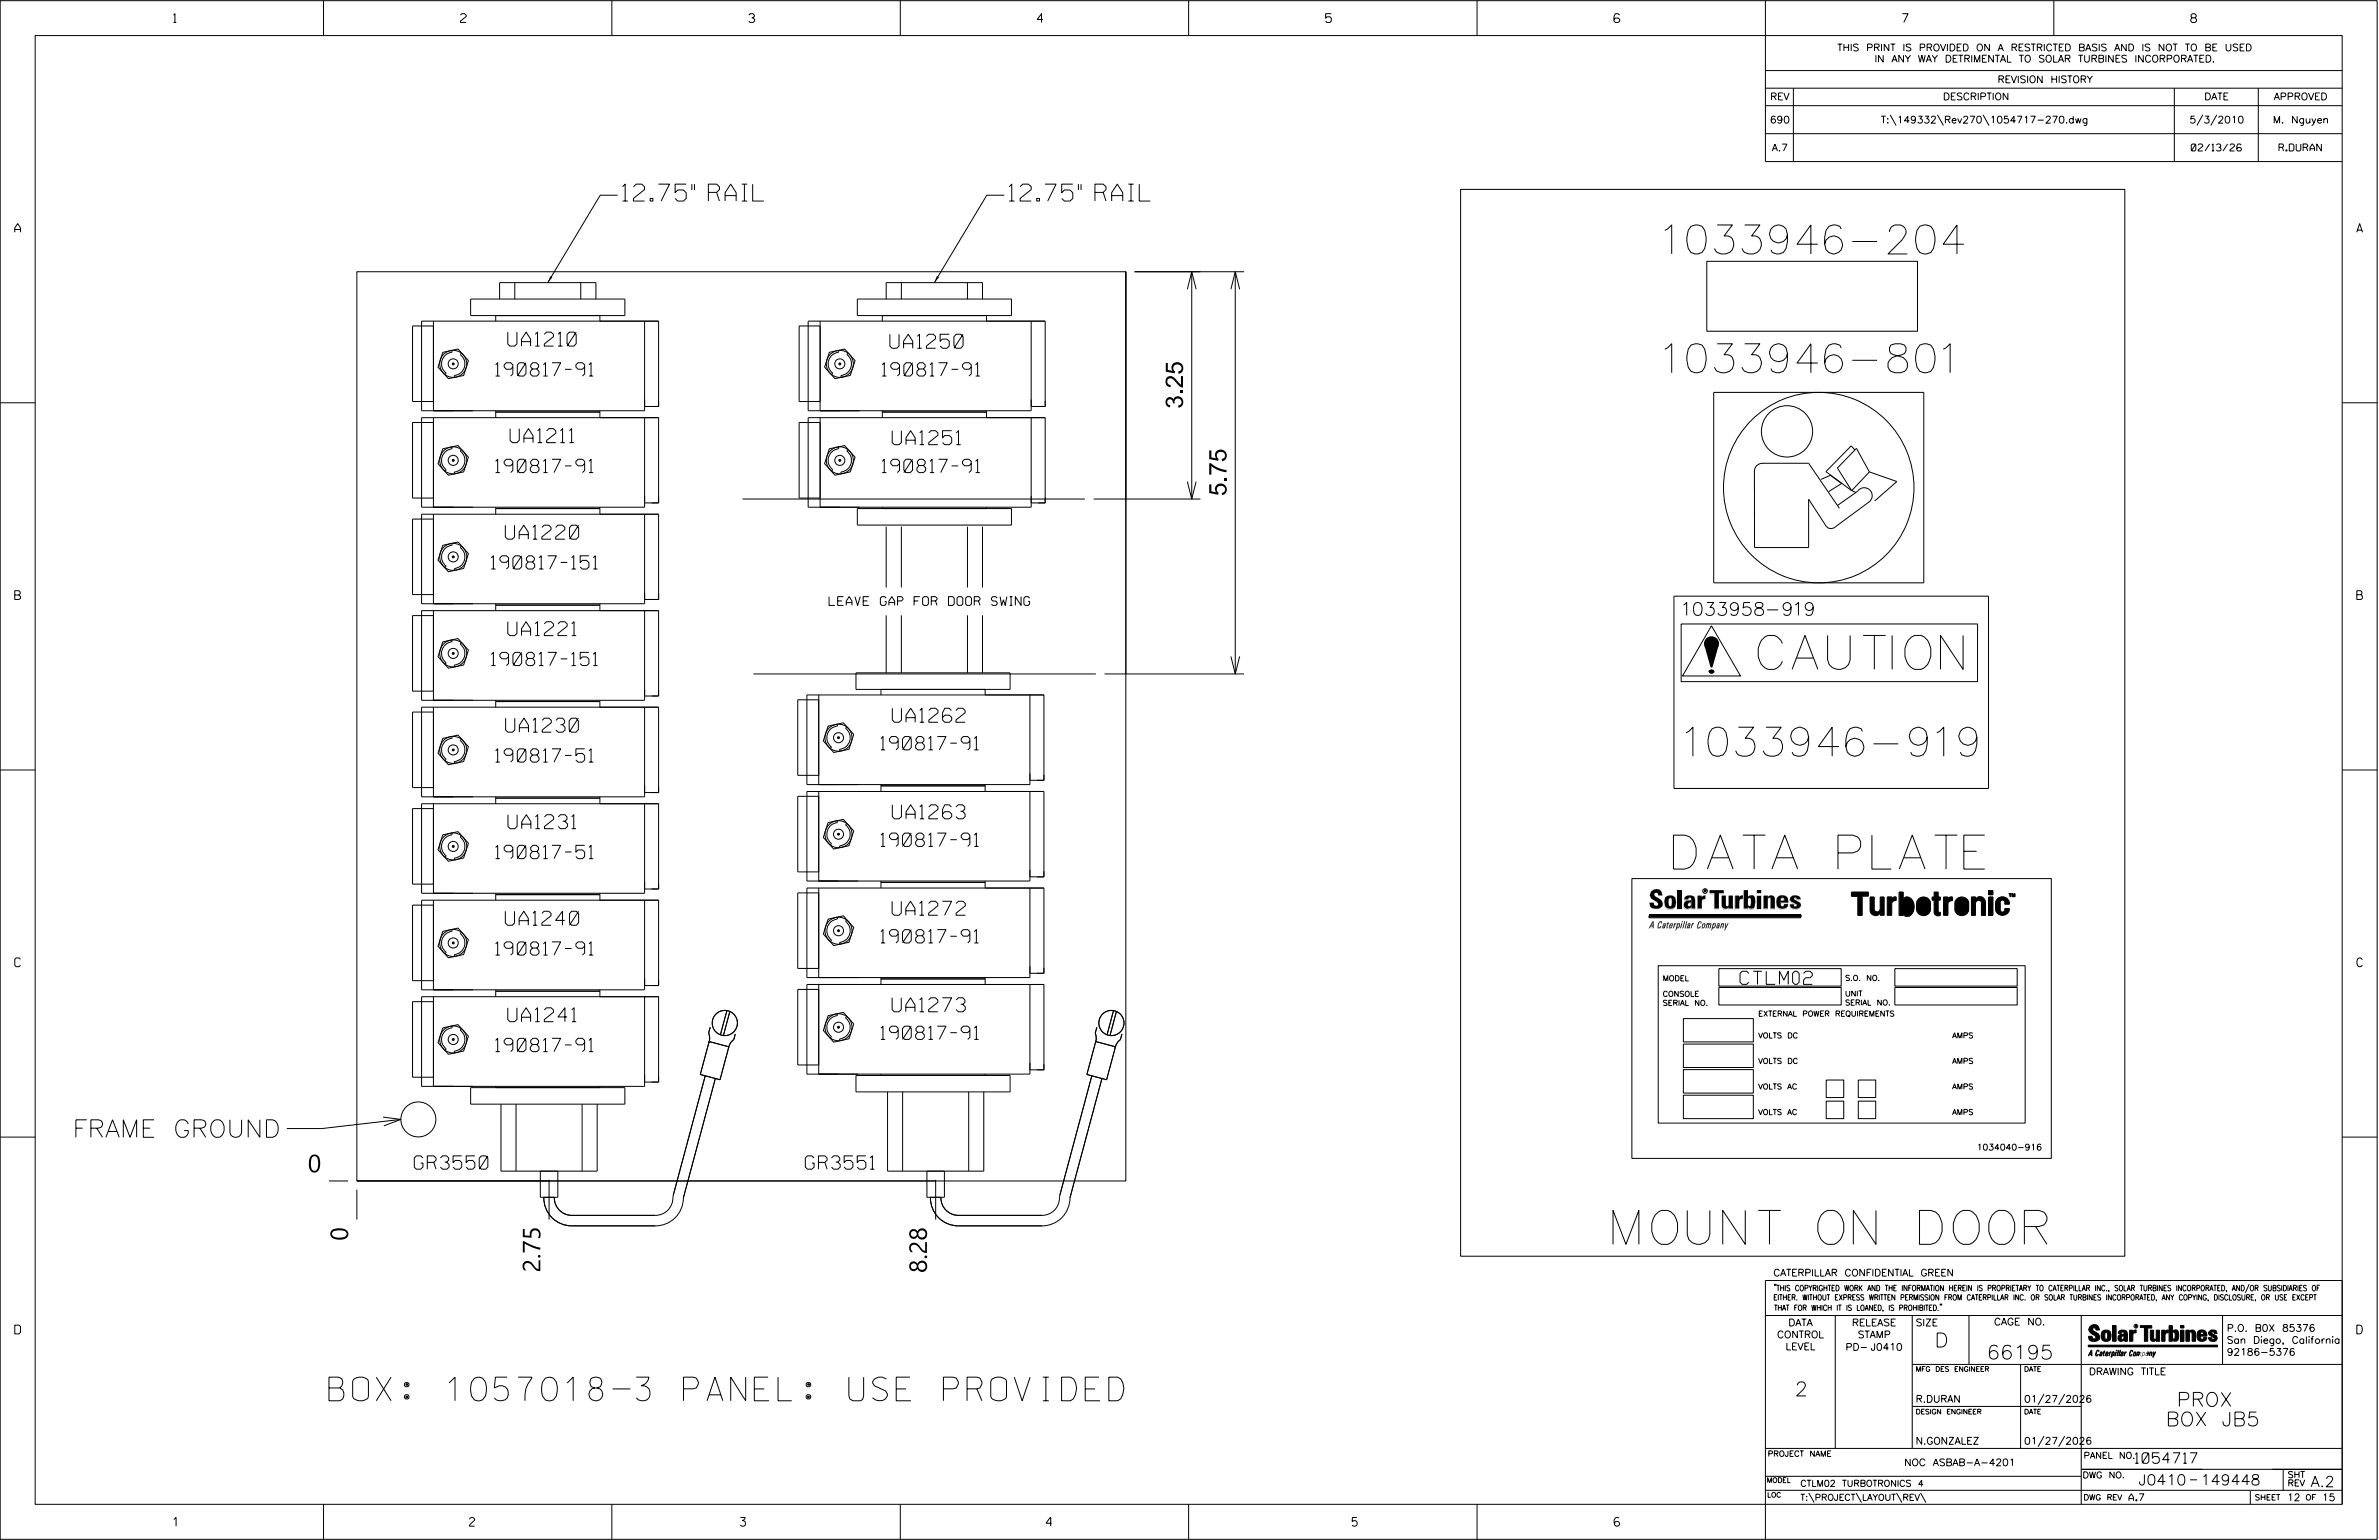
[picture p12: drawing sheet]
<svg xmlns="http://www.w3.org/2000/svg" width="864mm" height="559mm" viewBox="0 0 864 559" stroke-linecap="round" stroke-linejoin="round" font-family="sans-serif">
<defs><g id="words">
<g font-size="12.3">
<text x="638.3" y="242.9">CAUTION</text>
<text x="607.5" y="315.3">DATA PLATE</text>
<text x="585.6" y="451.5">MOUNT ON DOOR</text>
</g>
<g font-size="10.5">
<text x="604.3" y="92.1">1033946-204</text>
<text x="604.3" y="135.2">1033946-801</text>
<text x="612" y="274.4">1033946-919</text>
</g>
<text font-size="8.6" x="119.4" y="508.3">BOX: 1057018-3 PANEL: USE PROVIDED</text>
<g font-size="6.3">
<text x="429.4" y="148.3" transform="rotate(-90 429.4 148.3)">3.25</text>
<text x="445.2" y="180" transform="rotate(-90 445.2 180)">5.75</text>
<text x="26.4" y="412.7">FRAME GROUND</text>
<text x="111.7" y="425.4">0</text>
<text x="126.4" y="450.2" transform="rotate(-90 126.4 450.2)">0</text>
<text x="196.1" y="461.7" transform="rotate(-90 196.1 461.7)">2.75</text>
<text x="336.5" y="461.9" transform="rotate(-90 336.5 461.9)">8.28</text>
</g>
<g font-size="6.2">
<text x="226" y="73">12.75&quot; RAIL</text>
<text x="366.3" y="73">12.75&quot; RAIL</text>
</g>
<g font-size="5.1">
<text x="184.3" y="125.6">UA1210</text>
<text x="323" y="126.4">UA1250</text>
<text x="185.2" y="160.6">UA1211</text>
<text x="323.9" y="161.4">UA1251</text>
<text x="183.5" y="195.6">UA1220</text>
<text x="184.3" y="230.7">UA1221</text>
<text x="323.9" y="262.1">UA1262</text>
<text x="183.5" y="265.7">UA1230</text>
<text x="323.9" y="297.1">UA1263</text>
<text x="184.4" y="300.7">UA1231</text>
<text x="183.5" y="335.7">UA1240</text>
<text x="323.8" y="332.1">UA1272</text>
<text x="184.3" y="370.7">UA1241</text>
<text x="323.8" y="367.1">UA1273</text>
<text x="702.3" y="488.8">D</text>
<text x="721.2" y="493.2">66195</text>
<text x="651.5" y="506.5">2</text>
<text x="790.2" y="510.3">PROX</text>
<text x="786.2" y="517.4">BOX JB5</text>
</g>
<g font-size="4.8">
<text x="179.9" y="136.5">190817-91</text>
<text x="320.3" y="136.5">190817-91</text>
<text x="179.9" y="171.5">190817-91</text>
<text x="320.3" y="171.5">190817-91</text>
<text x="178.4" y="206.5">190817-151</text>
<text x="178.4" y="241.5">190817-151</text>
<text x="319.8" y="272.1">190817-91</text>
<text x="179.9" y="276.5">190817-51</text>
<text x="179.9" y="311.6">190817-51</text>
<text x="319.8" y="307.1">190817-91</text>
<text x="179.9" y="346.6">190817-91</text>
<text x="319.8" y="342.1">190817-91</text>
<text x="631.6" y="357.2">CTLM02</text>
<text x="319.8" y="377.2">190817-91</text>
<text x="179.9" y="381.6">190817-91</text>
<text x="150.4" y="424.2">GR3550</text>
<text x="292.4" y="424.2">GR3551</text>
</g>
<text font-size="4.7" x="611.2" y="223.3">1033958-919</text>
<g font-size="3.8">
<text x="775.1" y="531">1054717</text>
<text x="776.3" y="538.9">J0410</text>
<text x="798.8" y="538.9">149448</text>
<text x="838.8" y="539.5">A.2</text>
</g>
<g font-size="3.2">
<text x="63" y="8.2">1</text>
<text x="167.2" y="8.2">2</text>
<text x="271.8" y="8.2">3</text>
<text x="376.5" y="8.2">4</text>
<text x="481.2" y="8.2">5</text>
<text x="690.6" y="8.2">7</text>
<text x="795.3" y="8.2">8</text>
<text x="5.4" y="84.3">A</text>
<text x="855.5" y="84.3">A</text>
<text x="5.4" y="217.5">B</text>
<text x="301" y="219.7">LEAVE GAP FOR DOOR SWING</text>
<text x="855.6" y="217.5">B</text>
<text x="5.4" y="350.8">C</text>
<text x="855.6" y="350.8">C</text>
<text x="5.4" y="484">D</text>
<text x="855.6" y="484">D</text>
<text x="62.8" y="553.8">1</text>
<text x="170.4" y="553.8">2</text>
<text x="268.8" y="553.8">3</text>
<text x="379.8" y="553.8">4</text>
<text x="490.8" y="553.8">5</text>
<text x="585.9" y="553.8">6</text>
</g>
<g font-size="2.5">
<text x="666.9" y="18.5">THIS PRINT IS PROVIDED ON A RESTRICTED BASIS AND IS NOT TO BE USED</text>
<text x="680.5" y="22.6">IN ANY WAY DETRIMENTAL TO SOLAR TURBINES INCORPORATED.</text>
<text x="725.1" y="30">REVISION HISTORY</text>
<text x="642.6" y="36.3">REV</text>
<text x="705.3" y="36.3">DESCRIPTION</text>
<text x="800.2" y="36.3">DATE</text>
<text x="825.4" y="36.3">APPROVED</text>
<text x="642.5" y="44.7">690</text>
<text x="682.8" y="44.7">T:\149332\Rev270\1054717-270.dwg</text>
<text x="794.8" y="44.7">5/3/2010</text>
<text x="825.1" y="44.7">M. Nguyen</text>
<text x="643.2" y="54.8">A.7</text>
<text x="795.4" y="54.8">02/13/26</text>
<text x="827.3" y="54.8">R.DURAN</text>
<text x="643.8" y="463">CATERPILLAR CONFIDENTIAL GREEN</text>
<text x="645.1" y="485.5">CONTROL</text>
<text x="649.2" y="481.1">DATA</text>
<text x="672.3" y="481.1">RELEASE</text>
<text x="674.4" y="485.5">STAMP</text>
<text x="695.4" y="481.1">SIZE</text>
<text x="723.8" y="480.8">CAGE NO.</text>
<text x="808.4" y="483.1">P.O. B0X 85376</text>
<text x="648.2" y="489.8">LEVEL</text>
<text x="669.9" y="490">PD- J0410</text>
<text x="808.4" y="487.5">San Diego, California</text>
<text x="808.4" y="491.8">92186-5376</text>
<text x="758.3" y="498.9">DRAWING TITLE</text>
<text x="695.4" y="508.9">R.DURAN</text>
<text x="734.8" y="508.9">01/27/2026</text>
<text x="695.4" y="524.1">N.GONZALEZ</text>
<text x="734.8" y="524.1">01/27/2026</text>
<text x="691.2" y="531.9">NOC ASBAB-A-4201</text>
<text x="772.8" y="544.6">A.7</text>
<text x="830.2" y="544.6">12</text>
<text x="842.9" y="544.6">15</text>
</g>
<g font-size="2.3">
<text x="756.4" y="529.2">PANEL NO.</text>
<text x="653.5" y="539.4">CTLM02 TURBOTRONICS 4</text>
<text x="756" y="536.3">DWG NO.</text>
<text x="830.4" y="539.3">REV</text>
<text x="830.4" y="536.2">SHT</text>
<text x="653.5" y="544.5">T:\PROJECT\LAYOUT\REV\</text>
</g>
<text font-size="2.2" x="717.6" y="417.4">1034040-916</text>
<g font-size="2">
<text x="643.8" y="468.4">&quot;THIS COPYRIGHTED WORK AND THE INFORMATION HEREIN IS PROPRIETARY TO CATERPILLAR INC., SOLAR TURBINES INCORPORATED, AND/OR SUBSIDIARIES OF</text>
<text x="643.8" y="471.8">EITHER. WITHOUT EXPRESS WRITTEN PERMISSION FROM CATERPILLAR INC. OR SOLAR TURBINES INCORPORATED, ANY COPYING, DISCLOSURE, OR USE EXCEPT</text>
<text x="644" y="475.6">THAT FOR WHICH IT IS LOANED, IS PROHIBITED.&quot;</text>
<text x="641.7" y="528.5">PROJECT NAME</text>
<text x="756.3" y="544.3">DWG REV</text>
<text x="818.5" y="544.3">SHEET</text>
<text x="836.9" y="544.3">OF</text>
</g>
<g font-size="1.9">
<text x="603.6" y="355.9">MODEL</text>
<text x="669.8" y="355.8">S.O. NO.</text>
<text x="603.6" y="361.6">CONSOLE</text>
<text x="603.6" y="364.9">SERIAL NO.</text>
<text x="669.8" y="361.5">UNIT</text>
<text x="669.8" y="364.8">SERIAL NO.</text>
<text x="638.2" y="368.8">EXTERNAL POWER REQUIREMENTS</text>
<text x="638.2" y="376.7">VOLTS DC</text>
<text x="708.7" y="376.7">AMPS</text>
<text x="638.2" y="386">VOLTS DC</text>
<text x="708.7" y="386">AMPS</text>
<text x="638.2" y="395.2">VOLTS AC</text>
<text x="708.7" y="395.2">AMPS</text>
<text x="638.2" y="404.5">VOLTS AC</text>
<text x="708.7" y="404.5">AMPS</text>
</g>
<g font-size="1.8">
<text x="695.4" y="497.6">MFG DES ENGINEER</text>
<text x="734.8" y="497.6">DATE</text>
<text x="695.4" y="513.1">DESIGN ENGINEER</text>
<text x="734.8" y="513.1">DATE</text>
<text x="641.3" y="538">MODEL</text>
<text x="641.5" y="543.3">LOC</text>
</g>
<text font-size="1" x="618.5" y="323.8">R</text>
<text font-size=".9" x="775.1" y="481.7">R</text>
</g></defs>
<g fill="none" stroke="#000" stroke-width=".36">
<path d="M.1 .2h862.8v558.4h-862.8zM12.8 12.9h837.4v533h-837.4zM117.4 .2v12.7M222.1 .2v12.7M326.8 .2v12.7M431.5 .2v12.7M536.2 .2v12.7M587.9 5.5l-.5-.5h-1l-.5 1v1.7l.5 .4h1l.6-.4v-.6l-.6-.5h-1l-.5 .5M640.9 .2v58.4h209.3M745.6 .2v12.7M640.9 25.6h209.3M640.9 32h209.3"/>
<path d="M640.9 38.3h209.3M651 32v26.6M789.3 32v26.6M819.8 32v26.6M640.9 48.5h209.3M686.2 41.7l2.1 3.8M703.3 41.7l2.2 3.8M719.9 41.7l2.1 3.8M799.6 41.7l-2.1 3.8M804.7 41.7l-2.2 3.8M224.2 70.8h-6.3l-19 31.8M364.6 70.8h-6.4l-19 31.8"/>
<path d="M530.2 68.7h241.1v387.1h-241.1zM129.5 98.6h279.2v329.9h-279.2zM408.7 98.6v145.9M411.9 98.6h39.7M432.6 98.6v82.5M448.4 98.6v145.9M619.6 94.8h76.5v25.4h-76.5zM157.3 118.3h-7.5v27.4h7.5M157.3 116.5v32.5M170.9 108.5h55.9v6h-55.9zM180 114.5v2M181.4 108.5v-5.9h34.9v5.9"/>
<path d="M186.9 102.6v5.9M210.8 102.6v5.9M217.8 114.5v2M234 116.5v32.5h-81v-32.5h86.1v31h-5.1M297.7 118.3h-7.6v27.4h7.6M297.7 116.5v32.5M311.2 108.5h56v6h-56zM320.3 114.5v2M321.7 108.5v-5.9h35v5.9M327.2 102.6v5.9M351.2 102.6v5.9M358.1 114.5v2"/>
<path d="M374.3 116.5v32.5h-80.9v-32.5h86v31h-5.1M431 105l1.6-6.4 1.6 6.4M446.8 105l1.6-6.4 1.6 6.4M160.7 127.8l5.6-1.2 3.7 4.2-1.7 5.4-5.5 1.2-3.8-4.2zM164 127.1l.1 .7a4.2 4.2 0 0 0-3.7 3.1 4.2 4.2 0 0 0 1.6 4.5l-.4 .5M167.5 128.1l-.4 .6a4.2 4.2 0 0 1 1.5 4.5 4.2 4.2 0 0 1-3.7 3l.1 .7M301.1 127.8l5.5-1.2 3.8 4.2-1.8 5.4-5.5 1.2-3.8-4.2zM304.4 127.1v.7a4.2 4.2 0 0 0-3.6 3.1 4.2 4.2 0 0 0 1.5 4.5l-.4 .5M307.8 128.1l-.4 .6a4.2 4.2 0 0 1 1.5 4.5 4.2 4.2 0 0 1-3.6 3v.7M.1 146.2h12.7M157.3 153.3h-7.5v27.4h7.5M157.3 151.6v32.4"/>
<path d="M180 149.5h37.8M180 149v2.6M217.8 149v2.6M234 151.6v32.4h-81v-32.4h86.1v30.9h-5.1M297.7 153.3h-7.6v27.4h7.6M297.7 151.6v32.4M320.3 149.5h37.8M320.3 149v2.6M358.1 149v2.6M374.3 151.6v32.4h-80.9v-32.4h86v30.9h-5.1M622.1 142.4h76.3v69.1h-76.3zM850.2 146.2h12.7"/>
<path d="M160.7 162.8l5.6-1.1 3.7 4.2-1.7 5.3-5.5 1.2-3.8-4.2zM164 162.2l.1 .6a4.2 4.2 0 0 0-3.7 3.1 4.2 4.2 0 0 0 1.6 4.5l-.4 .6M167.5 163.2l-.4 .5a4.3 4.3 0 0 1 1.5 4.5 4.3 4.3 0 0 1-3.7 3.1l.1 .6M301.1 162.8l5.5-1.1 3.8 4.2-1.8 5.3-5.5 1.2-3.8-4.2zM304.4 162.2v.6a4.2 4.2 0 0 0-3.6 3.1 4.2 4.2 0 0 0 1.5 4.5l-.4 .6M307.8 163.2l-.4 .5a4.3 4.3 0 0 1 1.5 4.5 4.3 4.3 0 0 1-3.6 3.1v.6M431 174.8l1.6 6.3 1.6-6.3M636.9 171.6v27.1h19.7v-17.5l6 9.2a2.26 2.26 0 0 0 3.7 .8l12.2-9.1M639.9 168.1h16.7l11.1 16.3M640 168.1a2.98 2.98 0 0 0-3.1 3.6M661 174l3.5-1.5 4 2.9-4.7 3M672.2 178l1.5 .7"/>
<path d="M673.3 163.3l-1.3-1.5-9.2 9.3 9.4 6.9M674.3 178.3a2.87 2.87 0 0 1 4.4-.6 2.87 2.87 0 0 1-.2 4.4M674.3 178.3l-7.3 5.1M678.6 171.2l-4.7-8.5-6.9 7.1 5.2 8.2M678.6 171.2l10 3.5-8.1 7.1M678.6 171.2l-6.4 6.8M157.3 188.3h-7.5v27.5h7.5M157.3 186.6v32.5M160.7 197.9l5.6-1.2 3.7 4.2-1.7 5.4-5.5 1.2-3.8-4.2zM164 197.2l.1 .6a4.3 4.3 0 0 0-3.7 3.1 4.3 4.3 0 0 0 1.6 4.6l-.4 .5M167.5 198.2l-.4 .5a4.3 4.3 0 0 1 1.5 4.5 4.3 4.3 0 0 1-3.7 3.1l.1 .6M180 184.5h37.8"/>
<path d="M180 184v2.6M217.8 184v2.6M234 186.6v32.5h-81v-32.5h86.1v30.9h-5.1M269.6 181.1h124.2M311.2 184.5h56v6h-56zM320.3 184v.5M321.7 191.1v22.1M327.2 191.1v22.1M351.2 191.1v22.1M356.7 191.1v22.1M358.1 184v.5M397 181.1h38.8"/>
<path d="M180 219.6h37.8M180 219.1v2.5M217.8 219.1v2.5M607.7 216.3h114.2v69.8h-114.2zM157.3 223.4h-7.5v27.4h7.5M157.3 221.6v32.5M160.7 232.9l5.6-1.2 3.7 4.2-1.7 5.4-5.5 1.2-3.8-4.2zM164 232.2l.1 .7a4.3 4.3 0 0 0-3.7 3 4.3 4.3 0 0 0 1.6 4.6l-.4 .5M167.5 233.2l-.4 .5a4.2 4.2 0 0 1 1.5 4.5 4.2 4.2 0 0 1-3.7 3.1l.1 .7M234 221.6v32.5h-81v-32.5h86.1v31h-5.1M321.7 223.3v20.9M327.2 223.3v20.9"/>
<path d="M351.2 223.3v20.9M356.7 223.3v20.9M446.8 238.2l1.6 6.3 1.6-6.3M610.3 226.4h107.6v20.9h-107.6zM621.3 227.1l10.5 18.2h-21zM623 234.2l-3.3 2.2M157.3 258.4h-7.5v27.4h7.5M157.3 256.6v32.5M180 254.6h37.8M180 254.1v2.5M217.8 254.1v2.5M234 256.6v32.5h-81v-32.5h86.1v31h-5.1"/>
<path d="M273.5 244.5h124.3M297.2 253.9h-7.6v27.4h7.6M297.2 252.2v32.5M310.7 244.2h56v6h-56zM319.8 250.2v2M357.6 250.2v2M373.9 252.2v32.5h-81v-32.5h86.1v30.9h-5.1M401 244.5h50.6M620.3 243.7h.1M620.4 243.6l.3 .2M620.4 243.4l.2 .1M620.5 243.9l.3 .3"/>
<path d="M620.6 243.3l.3 .3M620.7 243.2l-.3 .3M620.7 243.2l.1 .1M620.7 243.7l.3 .3M620.9 243.1l.2 .3M621 243.5l.2 .2M621 243.1h.1M621 243.1l-.7 .7M621.1 243.8l.2 .3M621.2 243.2l.3 .3M621.2 244.1l.2 .2M621.2 243l.1 .2"/>
<path d="M621.3 243l-.9 .9M621.3 243.6l.3 .2M621.4 243.9l.3 .3M621.5 243.3l.3 .3M621.6 243.7l.3 .3M621.7 243.1l-1.1 1.1M621.7 243.3l-.2-.2-1 1M621.8 243.1l.3 .3M621.8 243.2l-1.1 1M621.9 243.5l.3 .2M622 243.2l-1.1 1.1M622 243.8l.2 .1-.3 .3-.1-.2"/>
<path d="M622.1 243.3l-1 1-.2-.3M622.2 243.5l-.9 .8M622.2 243.6l-.7 .6M.1 279.4h12.7M160.7 267.9l5.6-1.2 3.7 4.2-1.7 5.4-5.5 1.2-3.8-4.2zM164 267.2l.1 .7a4.2 4.2 0 0 0-3.7 3.1 4.2 4.2 0 0 0 1.6 4.5l-.4 .5M167.5 268.2l-.4 .5a4.2 4.2 0 0 1 1.5 4.6 4.2 4.2 0 0 1-3.7 3l.1 .7M300.6 263.5l5.5-1.2 3.8 4.2-1.7 5.4-5.6 1.1-3.7-4.1zM303.9 262.8l.1 .7a4.3 4.3 0 0 0-3.7 3 4.3 4.3 0 0 0 1.5 4.6l-.4 .5M307.3 263.8l-.3 .5a4.2 4.2 0 0 1 1.5 4.5 4.2 4.2 0 0 1-3.7 3.1l.1 .7M850.2 279.4h12.7M157.3 293.4h-7.5v27.4h7.5"/>
<path d="M157.3 291.6v32.5M180 289.6h37.8M180 289.1v2.5M217.8 289.1v2.5M234 291.6v32.5h-81v-32.5h86.1v31h-5.1M297.2 289h-7.6v27.4h7.6M297.2 287.2v32.5M300.6 298.5l5.5-1.2 3.8 4.2-1.7 5.4-5.6 1.2-3.7-4.2zM303.9 297.8l.1 .7a4.2 4.2 0 0 0-3.7 3 4.2 4.2 0 0 0 1.5 4.6l-.4 .5M307.3 298.8l-.3 .5a4.2 4.2 0 0 1 1.5 4.6 4.2 4.2 0 0 1-3.7 3l.1 .7M319.8 284.7v2.5M319.8 285.2h37.8"/>
<path d="M357.6 284.7v2.5M373.9 287.2v32.5h-81v-32.5h86.1v31h-5.1M160.7 302.9l5.6-1.1 3.7 4.2-1.7 5.3-5.5 1.2-3.8-4.2zM164 302.3l.1 .6a4.2 4.2 0 0 0-3.7 3.1 4.2 4.2 0 0 0 1.6 4.5l-.4 .5M167.5 303.2l-.4 .5a4.3 4.3 0 0 1 1.5 4.6 4.3 4.3 0 0 1-3.7 3.1l.1 .6M319.8 319.7v2.5M357.6 319.7v2.5M592.4 318.8h152.2v101.5h-152.2zM157.3 328.4h-7.5v27.4h7.5M157.3 326.6v32.6M160.7 338l5.6-1.2 3.7 4.2-1.7 5.4-5.5 1.2-3.8-4.2zM164 337.3l.1 .6a4.3 4.3 0 0 0-3.7 3.1 4.3 4.3 0 0 0 1.6 4.5l-.4 .6"/>
<path d="M167.5 338.2l-.4 .6a4.3 4.3 0 0 1 1.5 4.5 4.3 4.3 0 0 1-3.7 3.1l.1 .6M180 324.6h37.8M180 324.1v2.5M217.8 324.1v2.5M234 326.6v32.6h-81v-32.6h86.1v31h-5.1M297.2 324h-7.6v27.4h7.6M297.2 322.2v32.5M300.6 333.5l5.5-1.2 3.8 4.2-1.7 5.4-5.6 1.2-3.7-4.2zM303.9 332.8l.1 .7a4.3 4.3 0 0 0-3.7 3.1 4.3 4.3 0 0 0 1.5 4.5l-.4 .5M307.3 333.8l-.3 .5a4.3 4.3 0 0 1 1.5 4.6 4.3 4.3 0 0 1-3.7 3l.1 .7M319.8 320.2h37.8M373.9 322.2v32.5h-81v-32.5h86.1v31h-5.1"/>
<path d="M598.6 332.3h55v.7h-55zM598.8 332h55v.7h-55zM672.1 323.7h6.2v1.5h-2.3v7h-1.6v-6.9h-2.3zM674.9 323.7l-1.6 1.6M676 331.9l-.3 .3M678.9 325.5h1.5v4.3a1.09 1.09 0 0 0 1.2 1 1.09 1.09 0 0 0 .9-1.2v-4.1h1.5v6.6h-1.5v-.9a1.94 1.94 0 0 1-2.3 1 1.94 1.94 0 0 1-1.3-2.1zM685.1 325.4h1.6v.7l.6-.5 1-.1v1.3l-1.1 .3-.5 .6v4.4h-1.6zM686.7 330.6l-1.6 1.5M689.4 323.7h1.5v2.7a1.84 1.84 0 0 1 1.8-.9 1.84 1.84 0 0 1 1.6 1.3 4.1 4.1 0 0 1-1.6 5.7h-.9l-1-.7v.4h-1.4zM691.4 327.3a1.08 1.08 0 0 1 1.3-.2 1.08 1.08 0 0 1 .6 1.1 2.05 2.05 0 0 1-1.4 2.9 2.78 2.78 0 0 1-.5-3.8zM696.3 326.3a2.61 2.61 0 0 1 4.5 1.1v2.9a2.61 2.61 0 0 1-2.6 1.9 2.61 2.61 0 0 1-2.5-1.9v-2.9zM697.7 326.8l.9-.1 .4 .4 .1 3.2a.81 .81 0 0 1-.8 .7 .81 .81 0 0 1-.9-.7v-2.9z"/>
<path d="M702.1 323.7h1.5v1.8h.8v1.1h-.8v4.1l.2 .3h.6v1.2a1.51 1.51 0 0 1-2.3-1.3v-4.3h-.7v-1.1h.7zM705.5 325.5h1.6v.6l.6-.5 1.1-.1v1.3l-1.2 .3-.5 .6v4.4h-1.6zM710.2 326.3a2.62 2.62 0 0 1 4.5 1.1v2.9a2.61 2.61 0 0 1-2.6 1.9 2.61 2.61 0 0 1-2.5-1.9v-2.9zM711.6 326.8l.9-.1 .4 .4 .1 3.2a.81 .81 0 0 1-.8 .7 .81 .81 0 0 1-.9-.7v-2.9zM715.6 325.4h1.5v1a1.93 1.93 0 0 1 2.4-1 1.93 1.93 0 0 1 1.3 2.2v4.6h-1.5v-4.8a1.12 1.12 0 0 0-1.3-.6 1.12 1.12 0 0 0-.9 1.2v4.2h-1.5zM720.8 327.5h.1M722 323.1h1.5v1.6h-1.5zM722 325.4h1.5v6.7h-1.5zM722.2 323.1l-.2 .3M723.5 331.3l-.8 .8M724.4 330.3h.1M726.6 332.1h.1"/>
<path d="M726.9 332.1h.1M727.7 330.2v-.5h1.7a2.58 2.58 0 0 1-2.2 2.4 2.58 2.58 0 0 1-2.8-1.8M727.7 330.2h.1M727.7 330.2a.81 .81 0 0 1-.8 .8 .81 .81 0 0 1-.8-.8v-2.7a.81 .81 0 0 1 .8-.9 .81 .81 0 0 1 .8 .9v.6h1.7a2.56 2.56 0 0 0-2.1-2.7 2.56 2.56 0 0 0-2.9 2v2.9M729.3 324.2h.9v.2h-.3v1h-.3v-1h-.3zM729.9 324.9l-.3 .3M730.4 324.2h.3l.2 1 .2-1h.4v1.2h-.3v-.9l-.2 .9h-.2l-.2-.9v.9h-.2zM730.5 324.2l-.1 .2M180 359.7h37.8M180 359.2v2.5M217.8 359.2v2.5M297.2 359h-7.6v27.4h7.6"/>
<path d="M297.2 357.2v32.5M319.8 354.7v2.5M319.8 355.2h37.8M357.6 354.7v2.5M373.9 357.2v32.5h-81v-32.5h86.1v31h-5.1M601.9 350.4h133.3v57.1h-133.3zM624 351.5h44.4v6.3h-44.4zM624 358.3h44.4v6.4h-44.4zM687.8 351.5h44.5v6.3h-44.5zM687.8 358.3h44.5v6.4h-44.5zM157.3 363.5h-7.5v27.4h7.5M157.3 361.7v32.5"/>
<path d="M160.7 373l5.6-1.2 3.7 4.2-1.7 5.4-5.5 1.2-3.8-4.2zM164 372.3l.1 .7a4.3 4.3 0 0 0-3.7 3 4.3 4.3 0 0 0 1.6 4.6l-.4 .5M167.5 373.3l-.4 .5a4.2 4.2 0 0 1 1.5 4.5 4.2 4.2 0 0 1-3.7 3.1l.1 .7M234 361.7v32.5h-81v-32.5h86.1v30.9h-5.1M257.4 377.9l7.2 1.9-3.2 12-7.2-1.9zM257.8 372.7l-.6 2.2 .4 1.7-.3 1.8M263.9 366.7l-2.4 8.8M264.9 367l-2.3 8.7M266.9 375.2l-.5 2-1.3 1.4-.7 1.7M300.6 368.5l5.5-1.2 3.8 4.2-1.7 5.4-5.6 1.2-3.7-4.2zM303.9 367.9l.1 .6a4.3 4.3 0 0 0-3.7 3.1 4.3 4.3 0 0 0 1.5 4.5l-.4 .6M307.3 368.8l-.3 .6a4.3 4.3 0 0 1 1.5 4.5 4.3 4.3 0 0 1-3.7 3.1l.1 .6"/>
<path d="M397.8 377.9l7.1 1.9-3.2 12-7.2-1.9zM398.2 372.7l-.6 2.2 .3 1.7-.2 1.8M404.2 366.7l-2.3 8.8M405.3 367l-2.4 8.7M407.3 375.2l-.6 2-1.3 1.4-.6 1.7M611.1 378.8h25.4v8.5h-25.4zM611.1 369.6h25.4v8.5h-25.4zM170.9 394.7h55.9v5.9h-55.9zM180 394.2v.5M217.8 394.2v.5M256 390.3l-11.6 43.4a6.7 6.7 0 0 1-6.5 7.3h-30.3a6.4 6.4 0 0 1-6.4-6.6M259.7 391.3l-11.6 43.4a10.1 10.1 0 0 1-10.2 10.1h-30.3a10.1 10.1 0 0 1-10.2-10.4"/>
<path d="M310.7 390.2h56v6h-56zM319.8 389.7v.5M322.2 396.2v28.8h34.9v-28.8M327.7 396.2v28.8M351.6 396.2v28.8M357.6 389.7v.5M396.3 390.3l-11.6 43.4a6.7 6.7 0 0 1-6.4 7.3h-30.4a6.4 6.4 0 0 1-6.3-6.6M400 391.3l-11.6 43.4a10.1 10.1 0 0 1-10.1 10.1h-30.4a10.1 10.1 0 0 1-10.2-10.4M611.1 397.4h25.4v8.5h-25.4zM611.1 388.1h25.4v8.5h-25.4zM662.9 399.6h6.4v6.3h-6.4zM662.9 391.9h6.4v6.4h-6.4z"/>
<path d="M674.6 399.6h6.3v6.3h-6.3zM674.6 391.9h6.3v6.4h-6.3zM.1 412.6h12.7M139 405.3l6.5 .9-6.1 2.3M145.5 406.2l-28.7 3.3h-12.7M181.9 400.6v24.4h34.9v-24.4M187.3 400.6v24.4M211.3 400.6v24.4M850.2 412.6h12.7M119.4 428.5h7M129.5 428.5h210.2M129.5 431.7v10.8"/>
<path d="M196.1 425v9.4h6.4v-9.4M199.3 428.1v14.4M336.5 425v9.4h6.3v-9.4M339.7 428.1v14.4M640.9 477.3h209.3M644.2 466.1l-.1 .4M644.7 466.1l-.2 .4M666.2 477.3v48.3M694.2 477.3v48.3M704.4 473.3l-.1 .4M704.8 473.3l-.1 .4M714.8 477.3v17.8"/>
<path d="M755.5 477.3v68.6M806.8 477.3v17.8M816.5 466l-1.4 3.1M850.2 464.6h-209.3v94M850.2 464.8v81.1M694.2 495.1h156M733.5 495.1v30.5M758.6 481.4a2.02 2.02 0 0 1 3.1-.1l.5 1.3h-1.3l-.2-.6-.4-.2-.6 .1-.1 .4 .4 .7a2.46 2.46 0 0 1 2.2 2.9 2.83 2.83 0 0 1-3.8 .3l-.3-1.3h1.3l.2 .7 .6 .3 .5-.2 .2-.5-.4-.6-1.9-1.2-.4-.9zM759.2 491.3h-.7l.7-1.2v1.9h.2l-.1-2.1-1.3 2.1 .5-.5h.7M761.3 490l.3-.2 .4 .3-.1 .3-.3-.4-.4 .3-.3 1.6h.4l.4-.5-.3 .6-.4 .1-.3-.4zM762.6 490.6l.5-.1-.1 1.4h-.9a.74 .74 0 0 1 .9-.8l-.3 .7-.5 .1 .2-.5 .6-.2v-.5l-.7 .2zM763 483.2a2.17 2.17 0 0 1 3.1 0l.3 1.4-.3 1.5a2.17 2.17 0 0 1-3.1 0l-.3-1.5z"/>
<path d="M763.6 490.5l.4-.4 .2 .6h-.3l-.3 .9 .2 .4-.3-.1zM764.1 483.7l.5-.4 .4 .3v2.2l-.4 .2-.5-.2zM764.6 491.1l.6 .2v-.7l-.4-.1-.4 .6-.1 .8h.6M764.6 491.1l-.1 .8h.4M764.6 482.6v.8M764.8 490.7l.4 .1v.3h-.6zM765 491.5l-.1 .4zM766 490.5l-.5 1.5zM766 490.8l.4-.3-.4 .4M766.9 481h1.3v5.7h-1.3zM767 490.8l.5 .1-.3 .8-.4 .2zM767.3 490.5h-.5l-.5 2"/>
<path d="M767.3 490.5a.8 .8 0 0 1 .2 1 .8 .8 0 0 1-.9 .4l-.1 .6M767.3 490.5l-.1 .2M768.1 490.5l-.4 1.5zM768.2 489.9h.3l-.1 .2h-.2zM769 489.9l-.5 2.1zM769.7 489.9l-.6 2.1zM770.1 491.4l.5-.3-.5 .8zM770.4 491.9h.1M770.6 491.1l.1-.4-.7 .2 .1-.3 .6-.1 .2 .3-.5 1.1M770.6 491.1a.74 .74 0 0 0-.8 .8h.6M771 484.8h-.7l-.3 .6 .4 .7 .5-.3 .1-2.4h-.8l-.1 .4h-1.2a1.71 1.71 0 0 1 1.8-1.3 1.71 1.71 0 0 1 1.6 1.4v2.8h-1.1l-.1-.6M771 484.2l-1.5 .1a1.41 1.41 0 0 0 0 2.4l.5 .1 1.1-.7"/>
<path d="M771.2 486.1h-.1M771.4 490.5l.1 .3 .4-.3-.9 1.5zM771.5 490.8h.1M773 482.7h1.2v.5l.5-.5 .7-.1v1h-.6l-.5 .4-.1 2.7h-1.2zM773.3 490.3l.6-.4 .4 .2-.1 .4-.3-.4a1.28 1.28 0 0 0-.5 1.8l.6-.4-.1 .4-.8 .1zM774.7 490.8l.5-.3a.88 .88 0 0 1 .2 .9 .88 .88 0 0 1-.7 .7l-.2-.2zM774.8 490.9h.5l-.3 1h-.3l-.2-.2zM775.2 490.5l-.1 .2M776.8 481h4.3v.9h-1.5v4.8h-1.3M776.8 490.6l-.8 .2v-.3l-.4 1.5 .8-1.3v1.3l.3-1.2M779.3 491.1h.4M779.6 490.5h.3l-.3 1.4"/>
<path d="M779.6 490.7h.2l-.1 .4M779.7 491.1l-.1 .4M779.7 491.1l-.4 .2M780.1 492l.4-1.5 .1 .3 .3-.3 .3 .2-.3 1.3v-1.3l-.7 1.3M780.6 482.7h1.2v2.7l.1 .4 .4 .3 .4-.7v-2.7h1.2l.1 4h-1.3v-.5l-1.1 .6-.7-.3-.3-.7zM781.6 492.5l1-2-.8 1.3-.2-1.3-.2 2M784.7 482.7h1.2v.5l.5-.5 .7-.1v1h-.5l-.6 .4-.1 2.7h-1.2zM787.4 481h1.2v2a1.4 1.4 0 0 1 2.2 .2l.1 1.4-.4 1.9-1.5 .1-.4-.5v-1l.5 .9 .5-.3v-2.1l-.5-.4-.5 .7v2.8h-1.2zM791.5 482.7h1.3v4h-1.3zM791.5 481h1.3v.9h-1.3zM793.5 482.7h1.3v.4l.7-.5 1.1 .2 .4 .6v3.3h-1.2l-.3-3.4-.7 .2v3.2h-1.3zM794.8 483.1h.1"/>
<path d="M797.7 483.2a1.92 1.92 0 0 1 2.4-.5 1.92 1.92 0 0 1 1 2.1h-2.3v.8l.6 .5 .5-.3v-.5h1.2a1.83 1.83 0 0 1-2.1 1.4 1.83 1.83 0 0 1-1.5-2.1zM798.8 484.2v.6M799.1 483.4h.6l.2 .8h-1.1zM804.6 482.9a1.84 1.84 0 0 0-2.9 .8 3.3 3.3 0 0 0 2.2 1.9l-.5 .5-.4-.3-.1-.4h-1.2l.1 .6a1.92 1.92 0 0 0 2.9 .4M804.9 483.8h-1.2l-.2-.6-.5 .1-.1 .3 .1 .3 1.8 .9M805.1 488.1h-47.1v.6h47.1M694.2 510.3h61.3M742 505.8l-2.2 3.9M749.5 505.8l-2.2 3.9M640.9 525.6h209.2M640.9 535.7h114.6M742 521.1l-2.2 3.8"/>
<path d="M749.5 521.1l-2.2 3.8M755.5 533.2h94.7M795 537h2.6M828.8 533.2v7.6M117.4 545.9v12.7M222.1 545.9v12.7M326.8 545.9v12.7M431.5 545.9v12.7M536.2 545.9v12.7M640.9 540.8h209.3M656.6 541.7l2 3.5M673.8 541.7l1.9 3.5"/>
<path d="M688.4 541.7l2 3.5M697.2 541.7l1.9 3.5M816.9 541v4.9"/>
<circle cx="164.5" cy="132" r="1.82"/>
<circle cx="164.5" cy="132" r="4.9"/>
<circle cx="164.5" cy="132" r=".36"/>
<circle cx="304.9" cy="132" r=".36"/>
<circle cx="304.9" cy="132" r="4.9"/>
<circle cx="304.9" cy="132" r="1.83"/>
<circle cx="648.7" cy="156.5" r="9.3"/>
<circle cx="164.5" cy="167" r="1.82"/>
<circle cx="164.5" cy="167.1" r="4.9"/>
<circle cx="164.5" cy="167" r=".36"/>
<circle cx="304.9" cy="167" r=".36"/>
<circle cx="304.9" cy="167.1" r="1.84"/>
<circle cx="304.9" cy="167.1" r="4.9"/>
<circle cx="660.2" cy="176.9" r="34.6"/>
<circle cx="164.5" cy="202.1" r="1.82"/>
<circle cx="164.5" cy="202.1" r=".36"/>
<circle cx="164.5" cy="202.1" r="4.9"/>
<circle cx="164.5" cy="237.1" r="1.82"/>
<circle cx="164.5" cy="237.1" r=".36"/>
<circle cx="164.5" cy="237.1" r="4.9"/>
<circle cx="164.5" cy="272.1" r="1.82"/>
<circle cx="164.5" cy="272.1" r="4.9"/>
<circle cx="164.5" cy="272.1" r=".35"/>
<circle cx="304.4" cy="267.7" r="4.9"/>
<circle cx="304.4" cy="267.7" r=".35"/>
<circle cx="304.4" cy="267.7" r="1.83"/>
<circle cx="164.5" cy="307.1" r="1.82"/>
<circle cx="164.5" cy="307.1" r="4.9"/>
<circle cx="164.5" cy="307.1" r=".36"/>
<circle cx="304.4" cy="302.7" r="4.9"/>
<circle cx="304.4" cy="302.7" r="1.82"/>
<circle cx="304.4" cy="302.7" r=".34"/>
<circle cx="304.4" cy="337.7" r=".35"/>
<circle cx="304.4" cy="337.7" r="1.83"/>
<circle cx="304.4" cy="337.7" r="4.9"/>
<circle cx="619" cy="323.3" r=".84"/>
<circle cx="164.5" cy="342.2" r="1.82"/>
<circle cx="164.5" cy="342.2" r=".36"/>
<circle cx="164.5" cy="342.2" r="4.9"/>
<circle cx="164.5" cy="377.2" r="1.82"/>
<circle cx="164.5" cy="377.2" r="4.9"/>
<circle cx="164.5" cy="377.2" r=".36"/>
<circle cx="263.1" cy="371.2" r="4.6"/>
<circle cx="304.4" cy="372.7" r=".35"/>
<circle cx="304.4" cy="372.7" r="1.83"/>
<circle cx="304.4" cy="372.7" r="4.9"/>
<circle cx="403.5" cy="371.2" r="4.6"/>
<circle cx="151.9" cy="406.2" r="6.4"/>
<circle cx="775.4" cy="481.2" r=".69"/>
</g>
<g fill="#000">
<path d="M199.8 100.2l.7 .4-1.6 2zM340.1 100.2l.8 .4-1.7 2zM598.8 332h55v.7h-55zM609.1 323h1.5v6.6h-1.5zM610.4 335h.3l-.7 1.7zM610.6 334.3l.2 .2h-.2zM611.5 334.3l-.6 2.4zM612.3 334.3l-.6 2.4zM634.3 325.7v1.1zM634.5 325.4v1.1zM637.9 325h1.5v4.6h-1.5zM637.9 323h1.5v1h-1.5z"/>
<path d="M722 325.4h1.5v6.7h-1.5zM722 323.1h1.5v1.6h-1.5zM768.1 490.5l-.4 1.5zM768.2 489.9h.3l-.1 .2h-.2zM769 489.9l-.5 2.1zM769.7 489.9l-.6 2.1zM791.5 481h1.3v.9h-1.3zM791.5 482.7h1.3v4h-1.3zM758 488.1h47.1v.6h-47.1z"/>
<path d="M619.2 231.8a2.75 2.75 0 0 1 3.7-.4 2.75 2.75 0 0 1 .7 3.7l-2 7.1h-.6l-2.1-7.1a2.81 2.81 0 0 1 .3-3.3z" fill-rule="evenodd"/>
<path d="M598.5 332.3h55.1v.8h-55.1v-.8v.7h55.1v-.7z" fill-rule="evenodd"/>
<path d="M598.6 332l.1 .7h55v-.7h-55h55.1v.8h-55.2z" fill-rule="evenodd"/>
<path d="M599.8 334.8l.1 1.4h-.8h.8l-.1-1.3-.7 1.3z" fill-rule="evenodd"/>
<path d="M600 334.5l.1 1.4h-.8l.7-.1v-1.3l-.7 1.4z" fill-rule="evenodd"/>
<path d="M599.8 334.5h.3v2.5h-.2v-.6h-.8l-.6 .6 1.3-2.4-1.2 2.4 .4-.6h.9l.2 .6z" fill-rule="evenodd"/>
<path d="M600 334.2h.2l.1 2.5h-.3v-.6h-.8l-.6 .6 1.4-2.4-1.3 2.4 .5-.7h.9l.1 .7v-2.4z" fill-rule="evenodd"/>
<path d="M600 334.3l-1.3 2.4 .5-.6h.8v.6h.3l-.1-2.4zM600 334.5v1.4h-.7z" fill-rule="evenodd"/>
<path d="M599.4 323.5a2.48 2.48 0 0 1 3.6-.1l.5 1.5h-1.5l-.2-.7-.6-.3-.5 .2-.3 .5 .5 .7 2.2 1.3 .5 1.2a2.09 2.09 0 0 1-2.6 1.9l-1-.1-.9-.5-.3-1.5h1.5l.2 .8 .7 .4 .6-.3 .2-.5-.5-.7-2.2-1.4-.4-1.1z" fill-rule="evenodd"/>
<path d="M602.5 334.3h.6l.2 .6-.4-.5a1.67 1.67 0 0 0-.6 2.2l.7-.6-.3 .6-.5 .2-.4-.5z" fill-rule="evenodd"/>
<path d="M602.3 334.6h.7l.1 .7h-.2l.1-.4-.3-.2a1.68 1.68 0 0 0-.6 2.2l.8-.6-.5 .7 .4-.7-.7 .6-.3-.3a1.59 1.59 0 0 1 .9-2l.4 .6v-.3l-.4-.3a1.69 1.69 0 0 0-.9 2.3l.6 .1-.6-.1a2.43 2.43 0 0 1 .5-2.3z" fill-rule="evenodd"/>
<path d="M602.5 334.3h.6l.2 .7h-.3l-.1-.6a1.68 1.68 0 0 0-.6 2.1l.7-.5-.4 .7 .4-.7-.7 .6-.3-.3a1.59 1.59 0 0 1 .9-2l.3 .6 .1-.4-.4-.3a1.7 1.7 0 0 0-.9 2.4l.6 .1-.7-.1a2.43 2.43 0 0 1 .6-2.3z" fill-rule="evenodd"/>
<path d="M599.4 323.4a2.48 2.48 0 0 1 3.6 0l.5 1.5h-1.6l-.1-.7-.6-.3-.5 .2-.2 .5 .5 .7 2.1 1.3 .5 1.2a3.3 3.3 0 0 0-2.7-2.4l-.5-.8 .2-.5 .6-.3 .7 .4 .1 .7h1.5l-.5-1.5a2.41 2.41 0 0 0-2.5-.6 2.41 2.41 0 0 0-1.6 2l.5 1.1 2.1 1.3 .6 .8-.3 .6-.6 .2-.8-.4-.1-.8h-1.5l.4 1.5a3.4 3.4 0 0 0 4.3-.3l.1-1a2.1 2.1 0 0 1-2.6 2l-1.1-.2-.8-.5-.4-1.5h1.7l.1 .8 .7 .3 .6-.2 .2-.5-.5-.7-2.2-1.3-.5-1.2z" fill-rule="evenodd"/>
<path d="M604 335.1l-.3 .3 .5-.3 .3 .3-1.1 .8 .3 .5 .5-.2 .1 .2 .4-1.2-.1-.5zM603.8 336l.6-.2-.6 .8-.2-.3z" fill-rule="evenodd"/>
<path d="M603.7 335.4l.7-.1 .1 .2-.3 1.5h-.2l.5-1.4-.4-.3-.5 .4 .7-.2v.5l-.6 .1-.4 .4v.4l.8-.1-.1 .2 .1-.2-.9 .1 .3-.7 .7-.2 .1-.5h-.2l-.6 .3z" fill-rule="evenodd"/>
<path d="M603.6 336.3l.6-.2v.4v-.3l-.6 .1v.6l.6-.4-.6 .4-.2-.3z" fill-rule="evenodd"/>
<path d="M603.9 335l.4-.1 .4 .3-.3 1.5h-.2l.4-1.5-.3-.2-.6 .4 .8-.3-.1 .6h-.5l-.4 .5v.4l.7-.1v.2v-.2l-.8 .1 .3-.8 .7-.2-.2-.5-.6 .4z" fill-rule="evenodd"/>
<path d="M603.7 336l.7-.2-.1 .4v-.3l-.5 .1v.5l.5-.3-.5 .4-.2-.3z" fill-rule="evenodd"/>
<path d="M604.9 335.3l.6-.5-.1 .5h.4l-.4 .2-.3 1.1 .2 .4h-.5v-.3l.4-1.2-.3 1.2 .4 .3-.3-.2 .3-1.3 .4-.1h-.3l.1-.5-.5 .5 .2 .1h-.3z" fill-rule="evenodd"/>
<path d="M605.4 334.6l.3-.1-.1 .5h.3l-.4 .2-.3 1.3h.3l-.2 .2-.3-.3 .3-1.3-.3 1.3 .3 .3 .2-1.6h.3l-.3-.1 .1-.4-.4 .4 .1 .2h-.3z" fill-rule="evenodd"/>
<path d="M605.5 334.6l.2-.1-.1 .5h.3l-.4 .2-.2 1.5-.3-.3 .3-1.2h-.2z" fill-rule="evenodd"/>
<path d="M606.2 335.6l.5-.2 .1 .7h-.7l.7-.1-.1-.5-.6 .6z" fill-rule="evenodd"/>
<path d="M606.1 325.2l1.1 .2 .7 .5 .4 1.7-.4 1.8-.8 .6-1 .1 1-.2 .8-.5 .3-1.8-.3-1.6-.7-.6-1-.1v.7l.5 .4 .1 1.1-.1 1.4-.6 .3 .5-.3 .2-1.4-.1-1.1-.6-.3z" fill-rule="evenodd"/>
<path d="M604.3 325.9l.8-.5 1.1-.2v.9l-.6 .3-.1 1.1 .1 1.4 .5 .3-.5-.3-.2-1.4 .1-1.1 .6-.4v-.7l-1 .1-.7 .6-.4 1.6 .4 1.8 .8 .5 .9 .2-.9-.1-.9-.6-.3-1.8z" fill-rule="evenodd"/>
<path d="M606.4 335.1l-.4 1.3 .4 .3 .7-.5-.9 .3 .1-.6h.8l.1-.6-.3-.3zM606.5 335.3l.4-.2 .1 .6h-.7z" fill-rule="evenodd"/>
<path d="M606.3 324.9l1.1 .1 .7 .6 .4 1.7-.4 1.8-.8 .5-1 .2 1.7-.8 .4-1.7-.3-1.7-.8-.5-1-.2v.8l.6 .4 .1 1.1-.2 1.4-.5 .3 .5-.3 .2-1.4-.2-1.1-.5-.3z" fill-rule="evenodd"/>
<path d="M606.4 335.3l.5-.2 .1 .6h-.7h.7l-.1-.6-.6 .6z" fill-rule="evenodd"/>
<path d="M604.5 325.6l.8-.5 1-.2v.9l-.5 .3-.2 1.1 .2 1.4 .5 .3 .5-.3 .2-1.4-.1-1.1-.6-.3v-.9l1 .2 .8 .5 .3 1.7-.3 1.7a2.56 2.56 0 0 1-3.5 0l-.4-1.7z" fill-rule="evenodd"/>
<path d="M604.5 325.6l.8-.6 1.1-.1v.9l-.6 .3-.2 1.1 .2 1.4 .5 .3-.5-.3-.2-1.4 .1-1.1 .6-.4v-.8l-1 .2-.7 .5-.4 1.7 .4 1.7 .7 .6 1 .2-1-.2-.8-.5-.3-1.8z" fill-rule="evenodd"/>
<path d="M606.2 335.5a.52 .52 0 0 1 .5-.3 .52 .52 0 0 1 .4 .4l-.1 .6-.1-.8a.95 .95 0 0 0-.9 .6 .95 .95 0 0 0 .2 1l.6-.5-.6 .4-.1-.7h.9h-.9l.1 .7 .7-.4-.3 .5h-.7z" fill-rule="evenodd"/>
<path d="M606.4 335.1l.7-.1 .1 .9-.1-.8a.95 .95 0 0 0-.9 .6 .95 .95 0 0 0 .2 1l.6-.5-.6 .4-.2-.7h.9h-.8l.1 .6 .7-.3-.3 .5-.8-.1z" fill-rule="evenodd"/>
<path d="M607.7 335.3l.2 .1-.6 1.6 .6-1.3 .4-.4-.5 .3 .1-.3-.1 .2 .6-.3-.6 .8-.3 1h-.3z" fill-rule="evenodd"/>
<path d="M607.9 335h.1l-.5 1.7 .4-1.1 .6-.6-.5 .2v-.2v.2l.5-.3-.6 .7-.2 1.1h-.3z" fill-rule="evenodd"/>
<path d="M607.9 335l.1 .2 .5-.2-.5 .4-.6 1.3z" fill-rule="evenodd"/>
<path d="M609 335.6l.4-.1 .1 .5-.2 .7-.4 .3-.1-1-.1 .8a.79 .79 0 0 0 .7-.5 .79 .79 0 0 0-.2-.8l-.4 .5z" fill-rule="evenodd"/>
<path d="M608.9 323.3v6.7h1.4v-6.6l-1.4-.1h1.5v6.7h-1.5z" fill-rule="evenodd"/>
<path d="M609.2 335.2l.4-.1 .1 .6-.7 1-.2-.3 .1-.7v.7a.76 .76 0 0 0 .7-.4 .76 .76 0 0 0-.2-.9l-.5 .6z" fill-rule="evenodd"/>
<path d="M608.8 335.3l.2 .1-.8 2.2 .4-.8 .1 .2a1.01 1.01 0 0 0 .7-1.7l-.5 .3 .5-.4a1.07 1.07 0 0 1 .2 1.2 1.07 1.07 0 0 1-.9 .6l-.1-.1-.2 .8h-.2z" fill-rule="evenodd"/>
<path d="M609.1 323h1.5v6.7h-1.5v-6.7v6.6h1.4v-6.6z" fill-rule="evenodd"/>
<path d="M608.9 335h.2l-.7 2.3 .3-.9 .2 .3a1.01 1.01 0 0 0 .6-1.7l-.5 .2 .5-.3a1.05 1.05 0 0 1 .2 1.1 1.05 1.05 0 0 1-.9 .7l-.1-.2-.2 .9h-.2z" fill-rule="evenodd"/>
<path d="M609 335l-.6 2.4 .4-.9a.87 .87 0 0 0 1-.4 .87 .87 0 0 0-.3-1.1l-.4 .2zM609.2 335.2l.5 .1-.1 .4-.6 .9-.1-.6z" fill-rule="evenodd"/>
<path d="M610.3 335.3h.2l-.4 1.7 .3-1.6-.4 1.6h-.2z" fill-rule="evenodd"/>
<path d="M610.4 335h.3l-.5 1.7 .4-1.7-.4 1.7h-.2z" fill-rule="evenodd"/>
<path d="M610.4 334.5h.3v.4v-.3l-.3 .3z" fill-rule="evenodd"/>
<path d="M610.6 334.2h.3l-.1 .3v-.2l-.2 .2h.2h-.3z" fill-rule="evenodd"/>
<path d="M611.3 334.5h.2l-.6 2.5 .6-2.4-.6 2.4h-.2z" fill-rule="evenodd"/>
<path d="M611.5 334.2h.2l-.6 2.5 .5-2.4-.6 2.4h-.2z" fill-rule="evenodd"/>
<path d="M612.1 334.5h.3l-.7 2.5 .6-2.4-.6 2.4h-.2z" fill-rule="evenodd"/>
<path d="M612.3 334.2h.2l-.6 2.5 .5-2.4-.5 2.4h-.3z" fill-rule="evenodd"/>
<path d="M611.4 327.5l.8-.6 1.8-.2v.7l-1 .1-.3 .7v.5l.5 .2 .6-.2 .2-.5v.8a1.58 1.58 0 0 1-2.6 0z" fill-rule="evenodd"/>
<path d="M612.7 335.4l.7-.1 .1 .4-.3 1.3h-.2l.3-1.6-.8 .3 .6-.3 .2 .4a1.08 1.08 0 0 0-1 1.1l.8-.1-.1 .2v-.2l-.8 .1 .4-.9 .6-.2-.1-.3-.7 .3z" fill-rule="evenodd"/>
<path d="M612.7 336.2l.5-.1-.1 .4v-.3h-.4l-.2 .3 .1 .4 .5-.4-.5 .4-.2-.4z" fill-rule="evenodd"/>
<path d="M612.9 335h.7l-.3 1.7h-.2l.5-1.3-.3-.4-.6 .4 .7-.2v.5l-.6 .1-.4 .4v.4l.8-.1v.2v-.2l-.8 .1v-.4l.4-.5 .6-.2-.2-.4-.6 .4z" fill-rule="evenodd"/>
<path d="M612.9 335.8h.5l-.1 .4v-.3l-.7 .3 .2 .3 .5-.3-.5 .4-.2-.4z" fill-rule="evenodd"/>
<path d="M612.9 335.1l-.3 .3 .6-.3 .2 .6h-.6l-.4 .9 .8-.1 .1 .2 .3-1.7zM612.9 335.9l.4-.1-.5 .8-.2-.4z" fill-rule="evenodd"/>
<path d="M611.2 327.8l.8-.6 1.9-.2-.1 .7-.9 .2-.4 .6 .1 .5 .5 .2 .5-.2 .2-.6-.1 .6-.6 .3-.5-.3-.1-.5 .3-.7 1-.1v-.7l-1.8 .2a1.58 1.58 0 0 0-.1 2.8l1.4-.2 .6-.5a1.6 1.6 0 0 1-2.7 0z" fill-rule="evenodd"/>
<path d="M611.8 325.5a3.1 3.1 0 0 1 3.1 .2l.3 1.1 .1 3.2h-1.4l-.1-3 .1 3h1.3l-.1-3.2-.3-1.1a2.08 2.08 0 0 0-3.5 .9h1.3l.1-.5 .5-.2 .5 .2 .1 .9-.1-.8-.5-.2-.4 .2-.1 .5h-1.4z" fill-rule="evenodd"/>
<path d="M612 325.2a3.2 3.2 0 0 1 3 .2l.4 1.1v3.1h-1.3l.1-2.6-.3-1.2-.5-.2-.5 .3-.1 .5h-1.4z" fill-rule="evenodd"/>
<path d="M611.4 327.5l.7-.7 1.9-.2v.8l-.9 .2-.4 .6 .1 .5 .4 .2 .6-.3 .1-.5-.1 .6-.6 .3-.5-.3-.1-.5 .4-.7 1-.1v-.7l-1.8 .2a1.58 1.58 0 0 0-.2 2.7l1.5-.1 .6-.5a1.6 1.6 0 0 1-2.8 0z" fill-rule="evenodd"/>
<path d="M612 325.2a3.1 3.1 0 0 1 3 .2l.4 1.1v3.2h-1.3l-.2-3 .2 2.9h1.3l-.1-3.1a2.02 2.02 0 0 0-2.7-1.5l-1 .6-.1 .7h1.3l.1-.5 .5-.2 .5 .2 .1 .9-.2-.8-.4-.2-.4 .2-.2 .5h-1.4z" fill-rule="evenodd"/>
<path d="M614.1 335.3l.2 .1-.6 1.6 .6-1.4 .4-.3-.5 .3 .1-.3v.2l.5-.3-.6 .8-.3 1h-.2z" fill-rule="evenodd"/>
<path d="M614.3 335h.2l-.6 1.7 .4-1.1 .6-.6-.5 .2 .1-.2-.1 .2 .6-.3-1.2 1.8z" fill-rule="evenodd"/>
<path d="M614.3 335l.1 .2 .5-.2-1 1.7z" fill-rule="evenodd"/>
<path d="M616.1 325.3h1.4v.6l.6-.5 .8-.2v1.2l-1.1 .3-.2 3.3h-1.5v-4.7l.1 4.7h1.3l.2-3.3 1.1-.3v-1.1l-.7 .1-.6 .6v-.6z" fill-rule="evenodd"/>
<path d="M616.3 325h1.4v.6l.5-.6 .9-.1v1.2l-1.2 .3-.2 3.2h-1.4z" fill-rule="evenodd"/>
<path d="M616.3 325h1.4v.6l.5-.6 .9-.1v1.2l-1.2 .3-.1 3.3h-1.5v-4.7v4.6h1.4l.2-3.2 1.1-.4v-1.1l-.7 .2-.6 .5-.1-.6z" fill-rule="evenodd"/>
<path d="M616.7 334.7h.6l.2 .6h-.3l-.1-.5a1.68 1.68 0 0 0-.6 2.1l.7-.5-.4 .6 .3-.6-.3 .5-.7-.2a1.63 1.63 0 0 1 1-2l.3 .6 .1-.4-.4-.3a1.68 1.68 0 0 0-.9 2.3l.6 .1h-.7a2.63 2.63 0 0 1 .6-2.3z" fill-rule="evenodd"/>
<path d="M616.5 334.7l.8-.5 .4 .4-.1 .4h-.2l-.2-.6a1.85 1.85 0 0 0-.6 2.2l.8-.6-.5 .7 .4-.6-.7 .6-.3-.4a1.53 1.53 0 0 1 1-1.9l.3 .6v-.4l-.3-.3a1.72 1.72 0 0 0-1 2.3l.6 .1-.4 .1-.4-.4z" fill-rule="evenodd"/>
<path d="M616.9 334.4h.6l.1 .6-.4-.6a1.71 1.71 0 0 0-.6 2.2l.8-.5-.4 .6h-.7a2.34 2.34 0 0 1 .6-2.3z" fill-rule="evenodd"/>
<path d="M618 335.5l.5-.3a1.04 1.04 0 0 1 .4 1.1 1.04 1.04 0 0 1-.8 .8l.4-.2a1.09 1.09 0 0 0 0-1.6 1.04 1.04 0 0 0-.4 1.7l-.5-.1z" fill-rule="evenodd"/>
<path d="M618.1 335.6h.6l-.2 1.1-.4 .2 .6-1.3h-.6l-.2 1.1 .2 .2-.3-.2z" fill-rule="evenodd"/>
<path d="M618.1 335.2l.6-.3a1.04 1.04 0 0 1 .3 1.1 1.04 1.04 0 0 1-.8 .8l.4-.3a1.05 1.05 0 0 0 .1-1.5 1.05 1.05 0 0 0-.5 1.8l-.4-.2z" fill-rule="evenodd"/>
<path d="M618.3 335.3h.6l-.3 1.1-.4 .2 .4-.3 .2-1h-.5l-.3 1 .2 .3-.2-.3z" fill-rule="evenodd"/>
<path d="M618.1 335.2a1.06 1.06 0 0 0 .1 1.5 1.51 1.51 0 0 0 .9-1.5l-.4-.2zM618.3 335.3h.5l-.2 1-.4 .3-.2-.3z" fill-rule="evenodd"/>
<path d="M619.5 335.3h.2l-.1 .2 .4-.3 .3 .3 .7-.1-.3 1.6h-.2l.3-1.4h-.4l-.4 1.4h-.2l.3-1.4-.6 .3 .5-.5 .1 .2-.1 1.4 .4-1.4h.5l-.2 1.4 .3-1.3-.3-.4-.4 .3-.3-.3-.4 .3-.1-.2-.2 1.6h-.2z" fill-rule="evenodd"/>
<path d="M619.7 335l.1 .2 .4-.3 .3 .3 .7-.1-.3 1.6h-.2l.3-1.5-.4 .1-.4 1.4h-.3l.4-1.5-.6 .4 .1-.4h.5l-.2 1.5 .5-1.5h.5l-.2 1.5 .3-1.3-.3-.4-.4 .3-.3-.3-.4 .2-.1-.2-.3 1.7h-.2z" fill-rule="evenodd"/>
<path d="M619.7 335l.1 .2 .4-.2 .3 .2 .4-.2 .3 .1-.3 1.6v-1.6l-.3 .2-.5 1.4v-1.6l-.9 1.6z" fill-rule="evenodd"/>
<path d="M620.5 323.3v1.1h1.8v5.6h1.5v-5.6h1.7v-1l-5-.1h5.1v1.1h-1.8v5.6h-1.6v-5.6h-1.7z" fill-rule="evenodd"/>
<path d="M620.6 323h5.1v1.1h-1.7v5.6h-1.6v-5.6h-1.8v-1.1l.1 1.1h1.7v5.5h1.5v-5.5h1.8v-1.1z" fill-rule="evenodd"/>
<path d="M622 335.6l.3-.2 .2 .3-.2 1-.4 .2-.2-.1v-.8l.2 .9 .3-.2 .2-1-.4-.1-.3 .4z" fill-rule="evenodd"/>
<path d="M622.2 335.2l.2-.1 .3 .3-.3 1-.4 .2-.2-.2 .1-.7 .2 .8 .3-.2 .2-.9-.2-.3-.5 .6z" fill-rule="evenodd"/>
<path d="M621.7 335.3l.2 .1-.7 2.2 .4-.8 .2 .2 .5-.1a1.21 1.21 0 0 0 0-1.6l-.5 .3 .5-.4a1.07 1.07 0 0 1 .3 1.2 1.07 1.07 0 0 1-.9 .6l-.1-.1-.2 .8h-.3z" fill-rule="evenodd"/>
<path d="M621.9 335h.2l-.7 2.3 .3-.9 .3 .3 .4-.2a1.14 1.14 0 0 0 .1-1.5l-.5 .2 .5-.3a1.07 1.07 0 0 1 .2 1.1 1.07 1.07 0 0 1-.9 .7l-.1-.2-.2 .9h-.2z" fill-rule="evenodd"/>
<path d="M621.9 335l-.6 2.4 .4-.9 .3 .2a1.1 1.1 0 0 0 .5-1.7l-.4 .2zM622.2 335.2l.5 .2-.3 .9-.4 .3-.1-.6z" fill-rule="evenodd"/>
<path d="M623.4 335.4l.7-.1-.2 1.7h-.3l.5-1.3-.3-.4-.6 .4 .8-.2-.1 .5-.5 .1-.5 .5v.3l.8-.1-.1 .2 .1-.2-.8 .1v-.4l.4-.5 .6-.2-.2-.3-.6 .3z" fill-rule="evenodd"/>
<path d="M623.4 336.2l.5-.1-.1 .4v-.3l-.7 .3 .2 .4 .5-.4-.5 .4-.2-.4z" fill-rule="evenodd"/>
<path d="M623.5 335h.7l.1 .4-.3 1.3h-.2l.4-1.7-.8 .4 .5-.3 .2 .4a1.08 1.08 0 0 0-1 1.1l.8-.1-.1 .2 .1-.2-.9 .1 .5-.9 .6-.2-.2-.4-.6 .4z" fill-rule="evenodd"/>
<path d="M620.6 323h5.1v1.1h-1.7v5.5h-1.6v-5.5h-1.8z" fill-rule="evenodd"/>
<path d="M623.6 335.8h.4v.4v-.3h-.4l-.3 .3 .1 .3 .6-.3-.6 .4-.2-.4z" fill-rule="evenodd"/>
<path d="M623.6 335.1l-.3 .3 .6-.3 .2 .6h-.6l-.4 .9 .8-.1 .1 .2 .2-1.7zM623.6 335.9l.4-.1-.6 .8-.1-.4z" fill-rule="evenodd"/>
<path d="M624.8 335.3l.9 .2-.4 1.5h-.2l.3-1.4h-.4l-.2 .4 .2-.5 .5 .1-.2 1.4 .3-1.2-.3-.5-.4 .3-.1-.2-.2 1.6h-.3z" fill-rule="evenodd"/>
<path d="M624.9 335l1 .1-.4 1.6h-.2l.3-1.5h-.4l-.3 .4 .3-.4h.5l-.2 1.5 .3-1.5-.3-.2-.4 .2-.1-.2-.3 1.7h-.2z" fill-rule="evenodd"/>
<path d="M625 325h1.5v3.2l.1 .5 .4 .2 .5-.2 .1-.5v-3.2h1.4l.1 4.6h-1.5v-.4a1.65 1.65 0 0 1-2.2 .3l-.4-.8z" fill-rule="evenodd"/>
<path d="M624.9 335l.2 .2 .4-.2 .3 .1-.3 1.6-.1-1.6-.9 1.6z" fill-rule="evenodd"/>
<path d="M626.1 335.3h.3v1.4l.7-1.4h.2l-1.4 2.4 1.3-2.3-.8 1.4-.2-1.4v1.6l-.4 .7 .4-.7z" fill-rule="evenodd"/>
<path d="M626.3 335h.2l.1 1.4 .6-1.4h.3l-1.5 2.4 1.4-2.4-.9 1.4-.1-1.4v1.7l-.4 .7 .3-.7z" fill-rule="evenodd"/>
<path d="M626.3 335h.2v1.4l.9-1.4-1.4 2.4 .4-.7z" fill-rule="evenodd"/>
<path d="M624.8 325.3h1.6v3.2v.5l.5 .2 .4-.2 .1-.5v-3.2h1.5l.1 4.7h-1.6h1.5v-4.6h-1.4v3.1l-.2 .6-.4 .2-.5-.2-.1-.6v-3.1h-1.4v3.6l.4 .8a1.64 1.64 0 0 0 2.2-.3v.5l-.1-.5-1.2 .6-1-.3-.4-.8z" fill-rule="evenodd"/>
<path d="M625 325h1.5v3.2l.1 .5 .4 .2 .5-.2 .1-.5v-3.2h1.5v4.7h-1.5l1.5-.1-.1-4.6h-1.4v3.2l-.1 .6-.5 .2-.4-.2-.1-.6v-3.2h-1.4v3.7l.3 .8a1.64 1.64 0 0 0 2.2-.4v.5v-.4l-1.3 .6-.9-.3-.4-.8z" fill-rule="evenodd"/>
<path d="M629.7 325.3h1.5v.6l.5-.5 .8-.2v1.2l-.6 .1-.6 .5-.1 3h-1.5v-4.7l.1 4.7h1.4v-2.6a1.03 1.03 0 0 1 1.3-1v-1.1l-.8 .1-.5 .6-.1-.6z" fill-rule="evenodd"/>
<path d="M629.9 325h1.4v.6l.6-.6 .8-.1v1.2a1 1 0 0 0-1.3 1v2.5h-1.5z" fill-rule="evenodd"/>
<path d="M629.9 325h1.4v.6l.6-.6 .8-.1v1.2h-.6l-.6 .5-.1 3.1h-1.5v-4.7l.1 4.6h1.4v-2.5a1.03 1.03 0 0 1 1.3-1.1v-1.1l-.8 .2-.6 .5v-.6z" fill-rule="evenodd"/>
<path d="M632.9 323.3h1.5v3.4l-.1-3.3h-1.4v6.6h1.4l.1-3.3-.1 3.3h-1.4z" fill-rule="evenodd"/>
<path d="M634.4 326.2l.5-.2 .6 .4-.1 2.4-.5 .4-.4-.3-.2-.6 .6 .9 .5-.4v-2.3l-.5-.5-.4 .2-.2 .6z" fill-rule="evenodd"/>
<path d="M634.3 325.7a1.63 1.63 0 0 1 2.6 .2l.1 1.7-.5 2.3h-1.7l-.5-.5v-1.2v1.2l.5 .4h1.6l.4-.7v-3.2a1.65 1.65 0 0 0-2.5-.2z" fill-rule="evenodd"/>
<path d="M633.1 323h1.4v6.6h-1.4z" fill-rule="evenodd"/>
<path d="M633 323h1.5v3.4v-3.4h-1.4v6.6h1.3l.1-3.2v3.3h-1.5z" fill-rule="evenodd"/>
<path d="M634.6 325.9l.5-.3 .5 .5v2.4l-.5 .4-.5-.3-.2-.7 .7 1 .4-.4 .1-2.4-.5-.4-.5 .2-.1 .6z" fill-rule="evenodd"/>
<path d="M634.5 325.4a1.63 1.63 0 0 1 2.6 .1l.1 1.7-.5 2.4a1.83 1.83 0 0 1-2.3-.5l.1-1.2v1.2l.5 .4h1.6l.4-.7v-3.2a1.65 1.65 0 0 0-2.5-.2z" fill-rule="evenodd"/>
<path d="M634.5 325.4a1.59 1.59 0 0 1 2.5 .2v3.2l-.4 .7-.9 .2-.7-.1-.5-.5v-1.2l.1 .7 .5 .3 .5-.4 .1-1.3-.1-1.1-.5-.4-.5 .2-.1 .5z" fill-rule="evenodd"/>
<path d="M637.7 323.3l.1 1h1.4v-.9l-1.4-.1h1.4v1.1h-1.5z" fill-rule="evenodd"/>
<path d="M637.9 323l.1 1h1.3v-1h-1.4h1.5v1.1h-1.5z" fill-rule="evenodd"/>
<path d="M637.7 325.3h1.5l-1.4 .1v4.6h1.4v-4.7v4.7h-1.5z" fill-rule="evenodd"/>
<path d="M637.9 325h1.5h-1.4v4.6h1.3l.1-4.6v4.7h-1.5z" fill-rule="evenodd"/>
<path d="M640.3 325h1.4v.5a1.48 1.48 0 0 1 2.6 .4v3.7h-1.5v-3.1l-.3-.8-.8 .3v3.6h-1.4z" fill-rule="evenodd"/>
<path d="M640 325.3h1.5l-1.4 .1v4.6h1.4v-3.7a.63 .63 0 0 1 1.1 0l.1 3.7h1.4v-3.8a1.46 1.46 0 0 0-2.6-.4v-.5l.1 .5 1.2-.6a1.22 1.22 0 0 1 1.3 1v3.8h-1.5v-3.2l-.3-.8-.7 .3v3.7h-1.6z" fill-rule="evenodd"/>
<path d="M640.2 325h1.5h-1.4v4.6h1.4v-3.6a.63 .63 0 0 1 1.1 0v3.6h1.4v-3.7a1.49 1.49 0 0 0-2.5-.4v-.5v.4l1.3-.5a1.16 1.16 0 0 1 1.3 1v3.8h-1.5v-3.2l-.3-.8-.8 .3v3.7h-1.5z" fill-rule="evenodd"/>
<path d="M645.2 325.6l.8-.6 1-.1v.8l-.3 .1a3.3 3.3 0 0 0 0 3h.8l.1-.7h1.5a2.16 2.16 0 0 1-2.5 1.6 2.16 2.16 0 0 1-1.7-2.4z" fill-rule="evenodd"/>
<path d="M646.8 325.2l.1 .8 .6 .4 .1 .8-1.4-.1v.7h2.7a2.09 2.09 0 0 0-2.1-2.6 2.08 2.08 0 0 1 2.2 2.7h-2.9v-.8h1.4v-.7l-.6-.4z" fill-rule="evenodd"/>
<path d="M645.4 325.5l1.5-.3a2.24 2.24 0 0 0-2.1 3.2 2.11 2.11 0 0 0 2 1.6 2.11 2.11 0 0 0 2.1-1.6h-1.4l-.2 .7h-.8l-.4-2 .2-.7 .5-.4 .1-.8v.8l-.6 .4v2.4l.7 .4 .3-.1 .2-.7h1.5a2.19 2.19 0 0 1-2.6 1.7 2.19 2.19 0 0 1-1.7-2.5l.3-1.7z" fill-rule="evenodd"/>
<path d="M647 324.8l.1 .9 .6 .4 .1 .7h-1.4v.7h2.7a2.09 2.09 0 0 0-2.1-2.7 2.08 2.08 0 0 1 2.1 2.8h-2.8v-.8h1.4l-.1-.7-.6-.4z" fill-rule="evenodd"/>
<path d="M645.6 325.2l1.4-.4-.5 .1a1.82 1.82 0 0 0-1.6 2.4 2.12 2.12 0 0 0 1.7 2.4 2.12 2.12 0 0 0 2.5-1.6h-1.4l-.2 .7-.4 .2-.7-.6v-2.3l.6-.4v-.9l.1 .9-.6 .4-.1 .7 .3 2h.8l.1-.8h1.5a2.28 2.28 0 0 1-3 1.6 2.28 2.28 0 0 1-1.2-3.2z" fill-rule="evenodd"/>
<path d="M647 324.9a2.02 2.02 0 0 1 2.1 2.6h-2.7v-.7h1.3v-.7l-.6-.4z" fill-rule="evenodd"/>
<path d="M650.2 325.5a2.1 2.1 0 0 1 3.3 1.2h-1.5l-.1-.6-.3-.1-.4 .1-.1 .4 2.1 1.3a1.36 1.36 0 0 1 .2 1.6 1.36 1.36 0 0 1-1.4 .7l-1.2-.1a1.41 1.41 0 0 1-1.2-1.5l.2 .6a2.14 2.14 0 0 0 3.8-.5l-.5-.8-2.1-1.3 .1-.4 .7-.1 .3 .6h1.4a2.05 2.05 0 0 0-1.6-1.4 2.05 2.05 0 0 0-2 .7l-.3 .6 .1 .6 2.5 1.7-.6 .5-.5-.3-.1-.5h-1.4l1.5-.1v.6a.62 .62 0 0 0 1-.2l-1.9-1.3a1.14 1.14 0 0 1-.6-1 1.14 1.14 0 0 1 .6-1z" fill-rule="evenodd"/>
<path d="M650 325.6a2.44 2.44 0 0 1 3.6 .2l.1 .6h-1.5l-.2-.6-.2-.1-.5 .1-.1 .3 2.1 1.4a1.38 1.38 0 0 1 .2 1.5 1.38 1.38 0 0 1-1.4 .8l-1.1-.1a1.41 1.41 0 0 1-1.2-1.5l.2 .6a2.22 2.22 0 0 0 3.2 .5 1.09 1.09 0 0 0 .1-1.8l-2.1-1.4 .1-.3 .5-.2 .3 .1 .1 .6h1.4a2.04 2.04 0 0 0-1.6-1.5 2.04 2.04 0 0 0-2 .8l-.1 1.1 2.5 1.8-.6 .5-.6-.3v-.5h-1.5l1.5-.1a.56 .56 0 0 0 .6 .8l.3-.1 .1-.6-2.3-1.4z" fill-rule="evenodd"/>
<path d="M650 325.6a2.39 2.39 0 0 1 3.5 .2l.1 .5h-1.4l-.1-.5-.3-.2-.5 .2-.1 .3 2.1 1.4a1.33 1.33 0 0 1 .3 1.5 1.33 1.33 0 0 1-1.5 .7l-1.8-.3-.4-.5-.2-.7h1.5l.2 .7 .8-.1 .1-.3-2.4-1.7-.2-.6z" fill-rule="evenodd"/>
<path d="M672.1 323.7h6.2v1.5h-2.3v7h-1.6v-6.9h-2.3z" fill-rule="evenodd"/>
<path d="M678.9 325.5h1.5v4.3a1.09 1.09 0 0 0 1.2 1 1.09 1.09 0 0 0 .9-1.2v-4.1h1.5v6.6h-1.5v-.9a1.95 1.95 0 0 1-2.3 1 1.95 1.95 0 0 1-1.3-2.1z" fill-rule="evenodd"/>
<path d="M685.1 325.4h1.6v.7l.6-.5 1-.1v1.3a1.54 1.54 0 0 0-1.6 .9v4.4h-1.6z" fill-rule="evenodd"/>
<path d="M689.4 323.7h1.6v2.7a1.93 1.93 0 0 1 2-.9 1.93 1.93 0 0 1 1.5 1.7 3.9 3.9 0 0 1-2 5.4l-.8-.1-.8-.7v.4h-1.5z" fill-rule="evenodd"/>
<path d="M696.4 326.3a2.64 2.64 0 0 1 4.5 1.1v2.9a2.61 2.61 0 0 1-2.6 1.9 2.61 2.61 0 0 1-2.5-1.9v-2.9z" fill-rule="evenodd"/>
<path d="M702.1 323.7h1.5v1.8h.8v1.1h-.8v4.1l.2 .3h.6v1.2l-1.4 .1-.8-.9-.1-4.8h-.7v-1.1h.7z" fill-rule="evenodd"/>
<path d="M705.5 325.5h1.6v.6l.7-.6h1v1.3l-1.2 .3-.5 .6v4.4h-1.6z" fill-rule="evenodd"/>
<path d="M710.3 326.3a2.62 2.62 0 0 1 4.4 1.1v2.9a2.61 2.61 0 0 1-2.5 1.9 2.61 2.61 0 0 1-2.5-1.9v-2.9z" fill-rule="evenodd"/>
<path d="M715.6 325.4h1.5v1a1.94 1.94 0 0 1 2.4-.9 1.94 1.94 0 0 1 1.3 2.1v4.6h-1.5v-4.8a1.12 1.12 0 0 0-1.3-.6 1.12 1.12 0 0 0-.9 1.2v4.2h-1.5z" fill-rule="evenodd"/>
<path d="M725 326.3a2.55 2.55 0 0 1 2.9-.7 2.55 2.55 0 0 1 1.5 2.5h-1.7v-.6a.81 .81 0 0 0-.8-.9 .81 .81 0 0 0-.8 .9v2.7a.87 .87 0 0 0 1.2 .8 .87 .87 0 0 0 .4-1.3h1.7a2.58 2.58 0 0 1-2.2 2.4 2.58 2.58 0 0 1-2.8-1.8v-2.9z" fill-rule="evenodd"/>
<path d="M729.3 324.2h.9l-.3 .2v1h-.3v-1z" fill-rule="evenodd"/>
<path d="M730.4 324.2h.3l.2 1 .2-1h.4v1.2h-.3v-.9l-.2 .9h-.2l-.2-.9v.9h-.2z" fill-rule="evenodd"/>
<path d="M759.2 489.9l-1.2 2.1 .5-.5h.7v.5h.2zM759.2 490.1v1.2h-.7z" fill-rule="evenodd"/>
<path d="M758.6 481.4a2.02 2.02 0 0 1 3.1-.1l.5 1.3h-1.3l-.2-.6-.4-.2-.6 .1-.1 .4 .4 .7a2.46 2.46 0 0 1 2.2 2.9 2.83 2.83 0 0 1-3.8 .3l-.3-1.3h1.3l.2 .7 .6 .3 .5-.2 .2-.5-.4-.6-1.9-1.2-.4-.9z" fill-rule="evenodd"/>
<path d="M761.3 490l.3-.2 .4 .3-.1 .3-.3-.4-.4 .3-.3 1.6h.4l.4-.5-.3 .6-.4 .1-.3-.4z" fill-rule="evenodd"/>
<path d="M762.6 490.6l.5-.1-.1 1.4h-.9a.74 .74 0 0 1 .9-.8l-.6 .3-.2 .5 .5-.1 .3-.6v-.5l-.7 .2z" fill-rule="evenodd"/>
<path d="M763.6 490.5l.4-.4 .2 .6h-.3l-.3 .9 .2 .4-.3-.1z" fill-rule="evenodd"/>
<path d="M764.8 490.5l.5 .3-.1 .5h-.6l.6-.2v-.3l-.4-.1-.3 1.2h.4l.3-.4-.6 .6-.3-.2v-.4z" fill-rule="evenodd"/>
<path d="M763 483.2a2.17 2.17 0 0 1 3.1 0l.3 1.4-.3 1.5a2.17 2.17 0 0 1-3.1 0l-.3-1.5zM764.1 483.7v2.1l.5 .2 .4-.2v-2.2l-.4-.3z" fill-rule="evenodd"/>
<path d="M766 490.5v.3l.4-.1-.4 .2-.5 1.1z" fill-rule="evenodd"/>
<path d="M766.8 490.5l-.5 2 .3-.6a.71 .71 0 0 0 .9-.5 .71 .71 0 0 0-.4-.9zM767 490.8l.5 .1-.3 .8-.4 .2z" fill-rule="evenodd"/>
<path d="M766.9 481h1.3v5.7h-1.3z" fill-rule="evenodd"/>
<path d="M770.1 490.6l.6-.1 .2 .3-.4 1.2-.5 .1-.2-.5 .3-.5h.5l-.7 .5v.3l.4-.1 .4-.9-.5-.2-.2 .2z" fill-rule="evenodd"/>
<path d="M769.4 482.8l-.5 1h1.2l.1-.4h.8v.8l-1.5 .1a1.41 1.41 0 0 0 0 2.4l.5 .1 1.1-.7 .1 .6h1.1v-2.8a1.79 1.79 0 0 0-2.4-1.2zM770.3 484.8h.7l-.1 1-.5 .3-.4-.7z" fill-rule="evenodd"/>
<path d="M771.4 490.5l.1 .3 .4-.3-.9 1.5z" fill-rule="evenodd"/>
<path d="M773 482.7h1.2v.5l.5-.5 .7-.1v1h-.6l-.5 .4-.1 2.7h-1.2z" fill-rule="evenodd"/>
<path d="M773.3 490.3l.6-.4 .4 .2-.1 .4-.3-.4a1.28 1.28 0 0 0-.5 1.8l.6-.4-.3 .5h-.6z" fill-rule="evenodd"/>
<path d="M774.7 490.8l-.2 1.1h.7a.96 .96 0 0 0 0-1.4zM774.8 490.9h.5l-.1 .6-.5 .4-.2-.2z" fill-rule="evenodd"/>
<path d="M776 490.5v.3l.4-.3 .2 .3 .7-.2-.3 1.4v-1.3l-.6 1.3v-1.3l-.8 1.3z" fill-rule="evenodd"/>
<path d="M776.8 481h4.3v.9h-1.5v4.8h-1.3v-4.8h-1.5z" fill-rule="evenodd"/>
<path d="M777.9 490.5l-.5 2 .3-.6a.71 .71 0 0 0 .9-.5 .71 .71 0 0 0-.4-.9zM778.1 490.8l.3-.1 .1 .4-.5 .8-.2-.5z" fill-rule="evenodd"/>
<path d="M779.3 490.6l.6-.1-.3 1.5-.7-.1a.67 .67 0 0 1 .8-.8l-.6 .3-.1 .5 .4-.1 .4-.9-.4-.2-.3 .2z" fill-rule="evenodd"/>
<path d="M780.5 490.5l.1 .3 .3-.3 .3 .2-.3 1.3v-1.3l-.8 1.3z" fill-rule="evenodd"/>
<path d="M780.6 482.7h1.2v2.7l.1 .4 .4 .3 .4-.7v-2.7h1.2l.1 4h-1.3v-.5l-1.1 .6-.7-.3-.3-.7z" fill-rule="evenodd"/>
<path d="M781.6 490.5l.2 1.3 .8-1.3-1.2 2z" fill-rule="evenodd"/>
<path d="M784.7 482.7h1.2v.5l.5-.5 .7-.1v1h-.5l-.6 .4-.1 2.7h-1.2z" fill-rule="evenodd"/>
<path d="M787.4 481h1.2v2a1.4 1.4 0 0 1 2.2 .2l.1 1.4-.4 1.9-1.5 .1-.4-.5v-1l.5 .9 .5-.3v-2.1l-.5-.4-.5 .7v2.8h-1.2z" fill-rule="evenodd"/>
<path d="M793.5 482.7h1.3v.4a1.29 1.29 0 0 1 2.2 .3v3.3h-1.2l-.3-3.4-.7 .2v3.2h-1.3z" fill-rule="evenodd"/>
<path d="M797.7 483.2a1.92 1.92 0 0 1 2.4-.5 1.92 1.92 0 0 1 1 2.1h-2.3v.8l.6 .5 .5-.3v-.5h1.2a1.83 1.83 0 0 1-2.1 1.4 1.83 1.83 0 0 1-1.5-2.1zM799.1 483.4l-.3 .8h1.1l-.2-.8z" fill-rule="evenodd"/>
<path d="M801.9 483.2a1.94 1.94 0 0 1 3 .1v.5h-1.2l-.2-.6-.5 .1-.1 .3 .1 .3 1.8 .9a1.2 1.2 0 0 1 .1 1.3 1.2 1.2 0 0 1-1.2 .7l-1.6-.4-.4-1h1.2l.1 .4 .4 .3 .5-.5a3.3 3.3 0 0 1-2.2-1.9z" fill-rule="evenodd"/>
<circle cx="164.5" cy="132" r=".36"/>
<circle cx="304.9" cy="132" r=".36"/>
<circle cx="164.5" cy="167" r=".36"/>
<circle cx="304.9" cy="167" r=".36"/>
<circle cx="164.5" cy="202.1" r=".36"/>
<circle cx="164.5" cy="237.1" r=".36"/>
<circle cx="164.5" cy="272.1" r=".35"/>
<circle cx="304.4" cy="267.7" r=".35"/>
<circle cx="164.5" cy="307.1" r=".36"/>
<circle cx="304.4" cy="302.7" r=".34"/>
<circle cx="304.4" cy="337.7" r=".35"/>
<circle cx="164.5" cy="342.2" r=".36"/>
<circle cx="164.5" cy="377.2" r=".36"/>
<circle cx="304.4" cy="372.7" r=".35"/>
<circle cx="761.4" cy="492" r=".07"/>
<circle cx="762.2" cy="485.1" r=".07"/>
<circle cx="769.3" cy="492" r=".07"/>
<circle cx="773.1" cy="486.7" r=".07"/>
<circle cx="791.5" cy="486.7" r=".07"/>
<circle cx="791.5" cy="481" r=".07"/>
<circle cx="794.8" cy="486.7" r=".07"/>
</g>
<use href="#words"/>
</svg>
